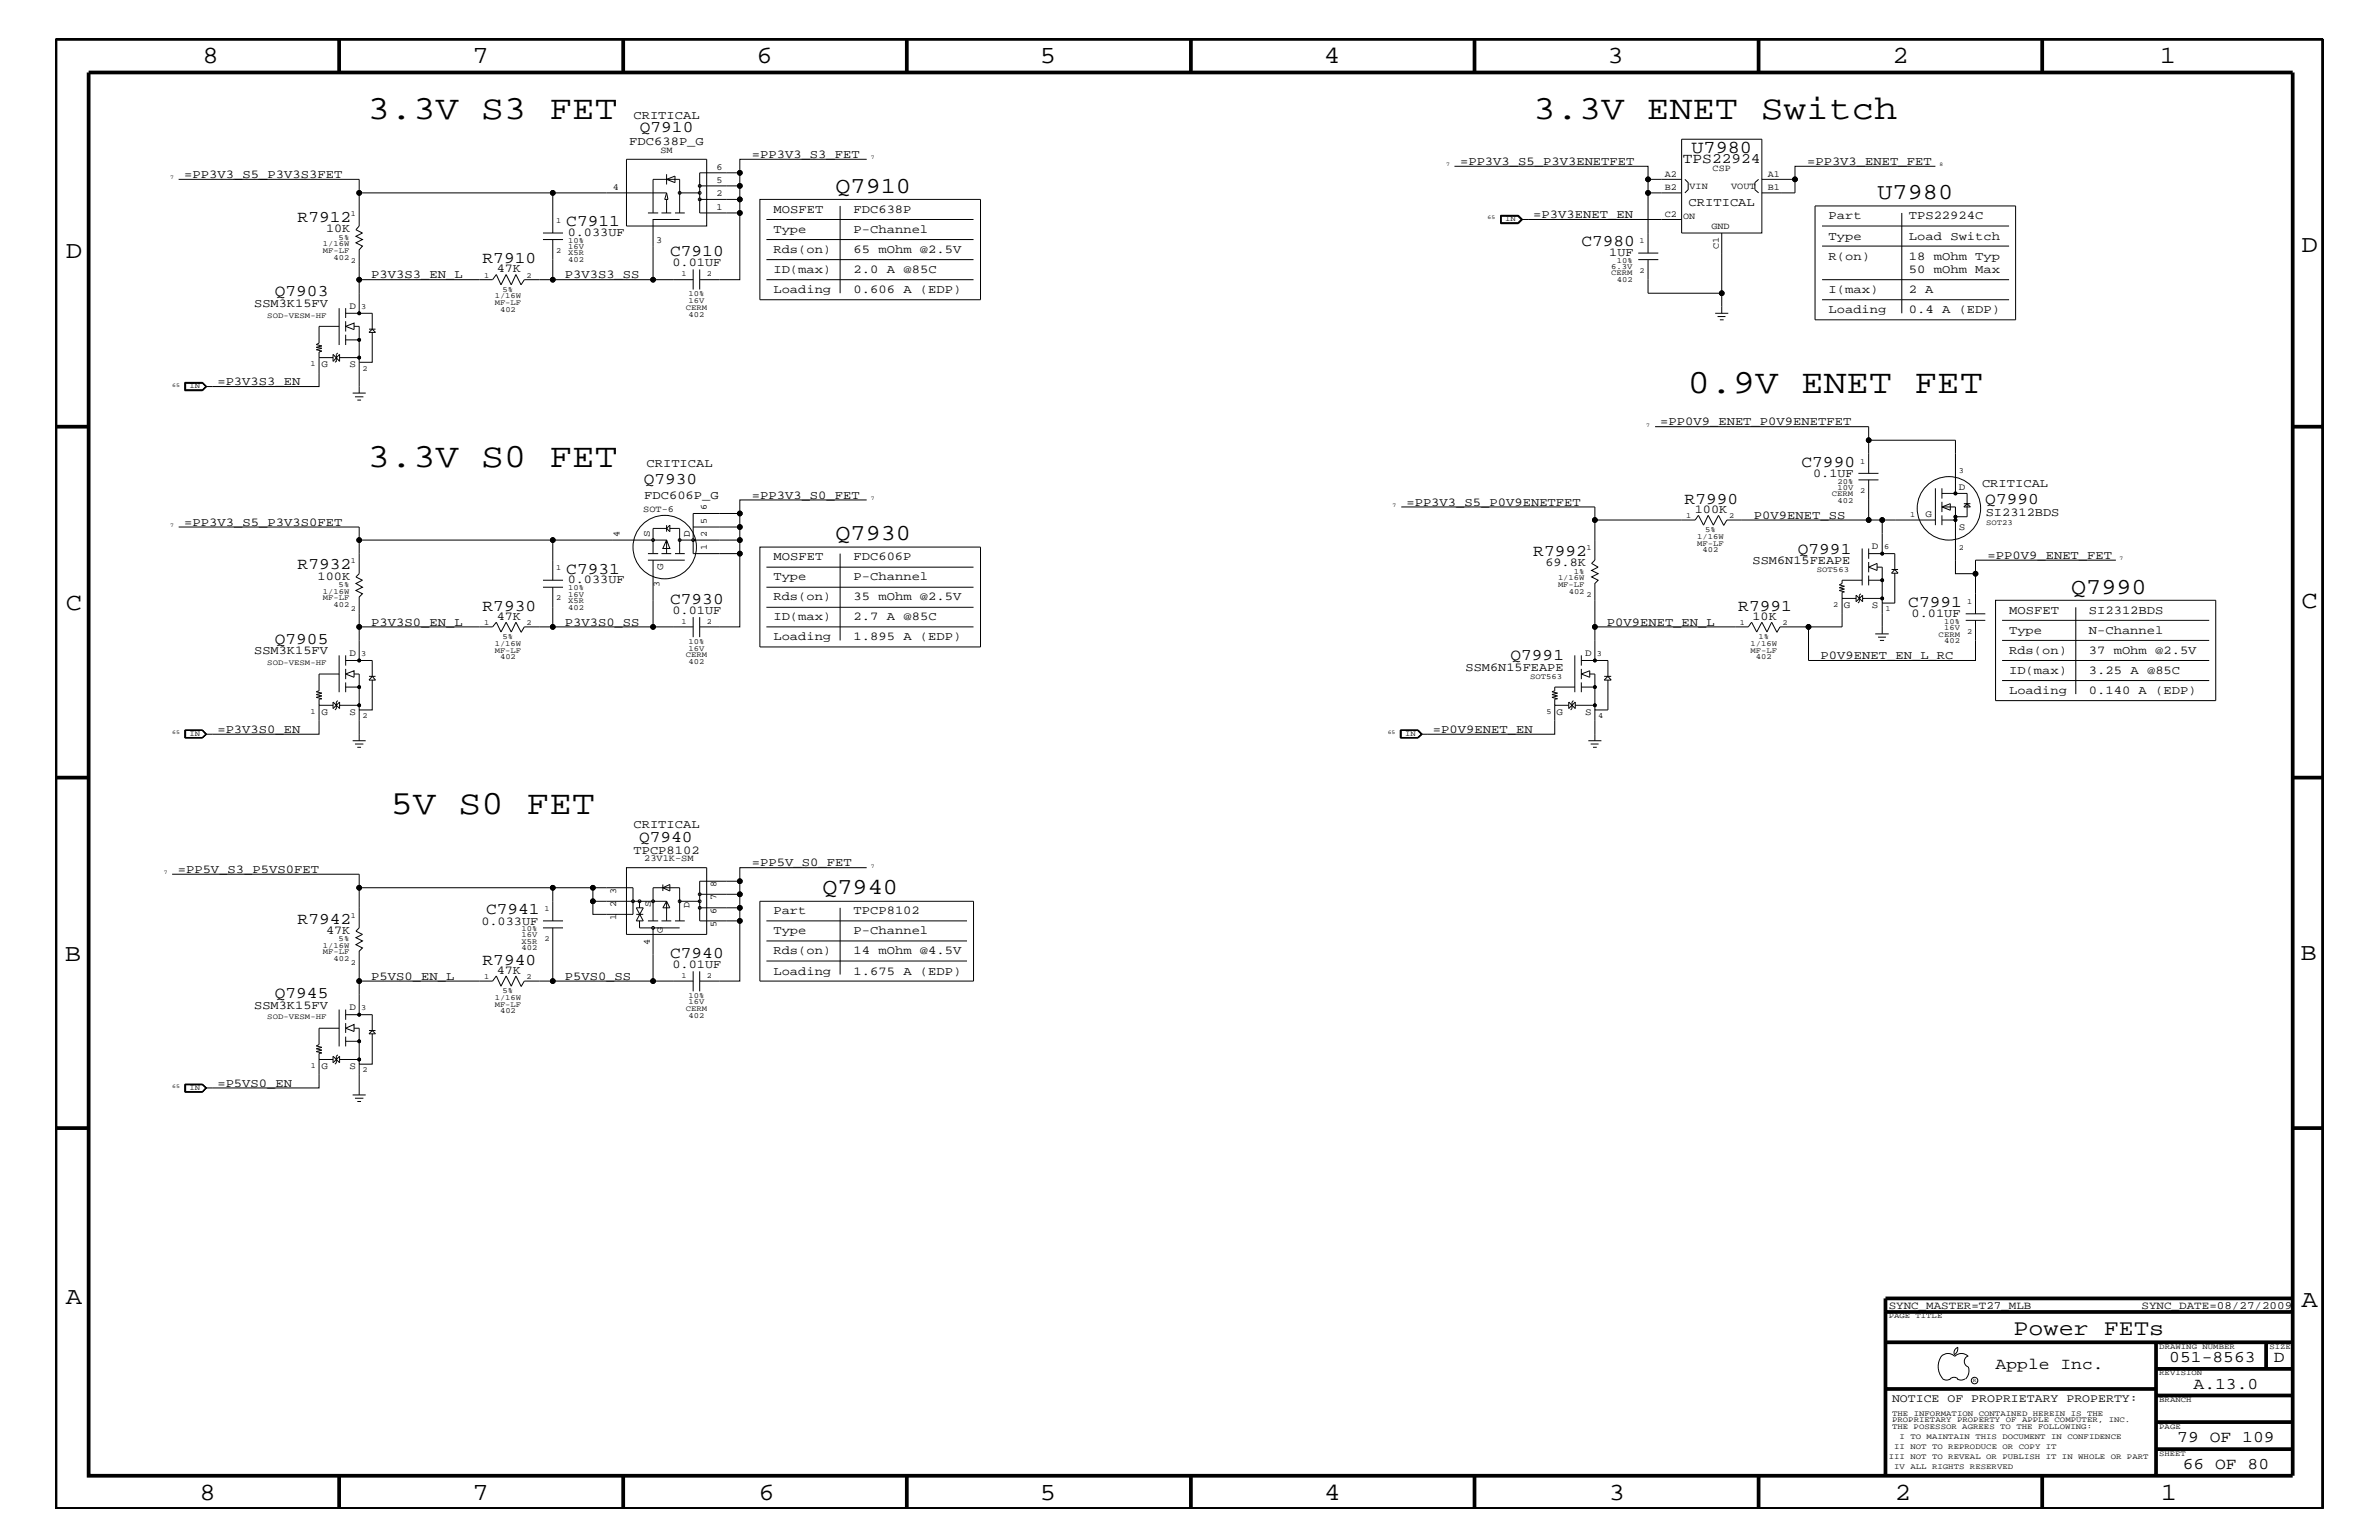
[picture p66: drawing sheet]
<svg xmlns="http://www.w3.org/2000/svg" width="432mm" height="279mm" viewBox="0 0 432 279" stroke-linecap="round" stroke-linejoin="round" font-family="sans-serif">
<defs><g id="words">
<g font-size="6.2">
<text x="66.7" y="21.6">3.3V S3 FET</text>
<text x="278.3" y="21.6">3.3V ENET Switch</text>
<text x="306.3" y="71.3">0.9V ENET FET</text>
<text x="66.7" y="84.7">3.3V S0 FET</text>
<text x="70.9" y="147.7">5V S0 FET</text>
</g>
<g font-size="4.5">
<text x="36.7" y="11.5">8</text>
<text x="85.8" y="11.5">7</text>
<text x="137.3" y="11.5">6</text>
<text x="188.7" y="11.5">5</text>
<text x="240.3" y="11.5">4</text>
<text x="291.8" y="11.5">3</text>
<text x="343.5" y="11.5">2</text>
<text x="392" y="11.5">1</text>
<text x="11.9" y="46.8">D</text>
<text x="417.7" y="45.7">D</text>
<text x="11.9" y="110.6">C</text>
<text x="417.7" y="110.3">C</text>
<text x="11.8" y="174.3">B</text>
<text x="417.6" y="174.2">B</text>
<text x="11.9" y="236.7">A</text>
<text x="417.7" y="237.1">A</text>
<text x="36.2" y="272.1">8</text>
<text x="85.8" y="272.1">7</text>
<text x="137.7" y="272.1">6</text>
<text x="188.7" y="272.1">5</text>
<text x="240.4" y="272.1">4</text>
<text x="292" y="272.1">3</text>
<text x="343.9" y="272.1">2</text>
<text x="392.2" y="272.1">1</text>
</g>
<g font-size="4.1">
<text x="151.6" y="35">Q7910</text>
<text x="340.8" y="36.2">U7980</text>
<text x="151.6" y="98">Q7930</text>
<text x="375.9" y="107.7">Q7990</text>
<text x="149.3" y="162.2">Q7940</text>
<text x="365.5" y="242.3">Power FETs</text>
</g>
<text font-size="3.3" x="307" y="27.7">U7980</text>
<g font-size="3">
<text x="116.1" y="24">Q7910</text>
<text x="54" y="40.3">R7912</text>
<text x="102.8" y="41">C7911</text>
<text x="87.6" y="47.7">R7910</text>
<text x="121.6" y="46.5">C7910</text>
<text x="287" y="44.6">C7980</text>
<text x="49.9" y="53.8">Q7903</text>
<text x="116.8" y="87.8">Q7930</text>
<text x="327" y="84.7">C7990</text>
<text x="305.8" y="91.4">R7990</text>
<text x="360.3" y="91.4">Q7990</text>
<text x="278.3" y="101">R7992</text>
<text x="326.3" y="100.4">Q7991</text>
<text x="54" y="103.3">R7932</text>
<text x="102.8" y="104.1">C7931</text>
<text x="87.6" y="110.8">R7930</text>
<text x="121.6" y="109.5">C7930</text>
<text x="315.5" y="110.8">R7991</text>
<text x="346.4" y="110.2">C7991</text>
<text x="49.9" y="116.8">Q7905</text>
<text x="274.2" y="119.8">Q7991</text>
<text x="116" y="152.9">Q7940</text>
<text x="54" y="167.6">R7942</text>
<text x="88.2" y="165.9">C7941</text>
<text x="121.6" y="173.8">C7940</text>
<text x="87.6" y="175">R7940</text>
<text x="49.9" y="181">Q7945</text>
<text x="362.2" y="248.4">Apple Inc.</text>
<text x="393.7" y="247.1">051-8563</text>
<text x="398.1" y="252">A.13.0</text>
<text x="412.7" y="247.1">D</text>
<text x="395.2" y="261.6">79 OF 109</text>
<text x="396.2" y="266.6">66 OF 80</text>
</g>
<text font-size="2.6" x="305.4" y="29.7">TPS22924</text>
<g font-size="2.2">
<text x="115" y="21.6">CRITICAL</text>
<text x="114.2" y="26.4">FDC638P_G</text>
<text x="136.5" y="28.6">=PP3V3_S3_FET</text>
<text x="265" y="29.9">=PP3V3_S5_P3V3ENETFET</text>
<text x="328" y="29.9">=PP3V3_ENET_FET</text>
<text x="33.4" y="32.3">=PP3V3_S5_P3V3S3FET</text>
<text x="140.4" y="38.6">MOSFET</text>
<text x="154.9" y="38.6">FDC638P</text>
<text x="278.3" y="39.6">=P3V3ENET_EN</text>
<text x="306.5" y="37.4">CRITICAL</text>
<text x="331.9" y="39.8">Part</text>
<text x="346.5" y="39.8">TPS22924C</text>
<text x="59.2" y="42.1">10K</text>
<text x="103" y="42.9">0.033UF</text>
<text x="140.4" y="45.9">Rds(on)</text>
<text x="140.4" y="42.3">Type</text>
<text x="154.9" y="45.9">65 mOhm @2.5V</text>
<text x="154.9" y="42.3">P-Channel</text>
<text x="292.1" y="46.5">1UF</text>
<text x="331.9" y="47.1">R(on)</text>
<text x="331.9" y="43.5">Type</text>
<text x="346.5" y="47.1">18 mOhm Typ</text>
<text x="346.5" y="43.5">Load Switch</text>
<text x="67.4" y="50.5">P3V3S3_EN_L</text>
<text x="90.2" y="49.4">47K</text>
<text x="102.5" y="50.5">P3V3S3_SS</text>
<text x="122" y="48.3">0.01UF</text>
<text x="140.4" y="53.2">Loading</text>
<text x="140.4" y="49.6">ID(max)</text>
<text x="154.9" y="49.6">2.0 A @85C</text>
<text x="154.9" y="53.2">0.606 A (EDP)</text>
<text x="331.9" y="53.2">I(max)</text>
<text x="346.5" y="53.2">2 A</text>
<text x="346.5" y="49.6">50 mOhm Max</text>
<text x="46.1" y="55.7">SSM3K15FV</text>
<text x="331.9" y="56.8">Loading</text>
<text x="346.5" y="56.8">0.4 A (EDP)</text>
<text x="39.5" y="69.9">=P3V3S3_EN</text>
<text x="301.3" y="77.2">=PP0V9_ENET_P0V9ENETFET</text>
<text x="117.3" y="84.7">CRITICAL</text>
<text x="329.1" y="86.5">0.1UF</text>
<text x="359.7" y="88.3">CRITICAL</text>
<text x="33.4" y="95.4">=PP3V3_S5_P3V3S0FET</text>
<text x="116.9" y="90.5">FDC606P_G</text>
<text x="136.5" y="90.5">=PP3V3_S0_FET</text>
<text x="255.3" y="91.7">=PP3V3_S5_P0V9ENETFET</text>
<text x="307.6" y="93.1">100K</text>
<text x="318.3" y="94.2">P0V9ENET_SS</text>
<text x="360.4" y="93.6">SI2312BDS</text>
<text x="140.4" y="101.6">MOSFET</text>
<text x="154.9" y="101.6">FDC606P</text>
<text x="360.8" y="101.4">=PP0V9_ENET_FET</text>
<text x="57.7" y="105.2">100K</text>
<text x="103" y="105.9">0.033UF</text>
<text x="140.4" y="105.3">Type</text>
<text x="154.9" y="105.3">P-Channel</text>
<text x="280.5" y="102.7">69.8K</text>
<text x="318.1" y="102.4">SSM6N15FEAPE</text>
<text x="67.4" y="113.6">P3V3S0_EN_L</text>
<text x="90.2" y="112.5">47K</text>
<text x="102.5" y="113.6">P3V3S0_SS</text>
<text x="122" y="111.4">0.01UF</text>
<text x="140.4" y="112.6">ID(max)</text>
<text x="140.4" y="108.9">Rds(on)</text>
<text x="154.9" y="108.9">35 mOhm @2.5V</text>
<text x="154.9" y="112.6">2.7 A @85C</text>
<text x="291.7" y="113.6">P0V9ENET_EN_L</text>
<text x="318.1" y="112.5">10K</text>
<text x="347" y="112">0.01UF</text>
<text x="364.7" y="111.4">MOSFET</text>
<text x="379.1" y="111.4">SI2312BDS</text>
<text x="46.1" y="118.7">SSM3K15FV</text>
<text x="140.4" y="116.2">Loading</text>
<text x="154.9" y="116.2">1.895 A (EDP)</text>
<text x="330.5" y="119.6">P0V9ENET_EN_L_RC</text>
<text x="364.7" y="115">Type</text>
<text x="364.7" y="118.6">Rds(on)</text>
<text x="379.1" y="115">N-Channel</text>
<text x="379.1" y="118.6">37 mOhm @2.5V</text>
<text x="266" y="121.8">SSM6N15FEAPE</text>
<text x="364.7" y="125.9">Loading</text>
<text x="364.7" y="122.3">ID(max)</text>
<text x="379.1" y="122.3">3.25 A @85C</text>
<text x="379.1" y="125.9">0.140 A (EDP)</text>
<text x="39.5" y="133">=P3V3S0_EN</text>
<text x="260.1" y="133">=P0V9ENET_EN</text>
<text x="115" y="150.1">CRITICAL</text>
<text x="115" y="155">TPCP8102</text>
<text x="32.3" y="158.4">=PP5V_S3_P5VS0FET</text>
<text x="136.5" y="157.2">=PP5V_S0_FET</text>
<text x="87.4" y="167.8">0.033UF</text>
<text x="140.4" y="165.9">Part</text>
<text x="154.9" y="165.9">TPCP8102</text>
<text x="59.2" y="169.4">47K</text>
<text x="140.4" y="169.5">Type</text>
<text x="140.4" y="173.2">Rds(on)</text>
<text x="154.9" y="169.5">P-Channel</text>
<text x="154.9" y="173.2">14 mOhm @4.5V</text>
<text x="67.4" y="177.7">P5VS0_EN_L</text>
<text x="90.2" y="176.7">47K</text>
<text x="102.5" y="177.7">P5VS0_SS</text>
<text x="122" y="175.6">0.01UF</text>
<text x="140.4" y="176.8">Loading</text>
<text x="154.9" y="176.8">1.675 A (EDP)</text>
<text x="46.1" y="183">SSM3K15FV</text>
<text x="39.5" y="197.2">=P5VS0_EN</text>
</g>
<text font-size="2.1" x="343.4" y="254.4">NOTICE OF PROPRIETARY PROPERTY:</text>
<g font-size="2">
<text x="342.8" y="237.4">SYNC_MASTER=T27_MLB</text>
<text x="388.7" y="237.4">SYNC_DATE=08/27/2009</text>
</g>
<g font-size="1.8">
<text x="63.4" y="56.1">D</text>
<text x="58.3" y="66.7">G</text>
<text x="63.4" y="66.7">S</text>
<text x="355.5" y="88.9">D</text>
<text x="349.5" y="93.8">G</text>
<text x="117.9" y="97.4" transform="rotate(-90 117.9 97.4)">S</text>
<text x="125.2" y="97.4" transform="rotate(-90 125.2 97.4)">D</text>
<text x="339.8" y="99.7">D</text>
<text x="355.5" y="96.2">S</text>
<text x="120.4" y="103.5" transform="rotate(-90 120.4 103.5)">G</text>
<text x="334.7" y="110.3">G</text>
<text x="339.8" y="110.3">S</text>
<text x="63.4" y="119.1">D</text>
<text x="287.7" y="119.1">D</text>
<text x="58.3" y="129.7">G</text>
<text x="63.4" y="129.7">S</text>
<text x="282.5" y="129.7">G</text>
<text x="287.7" y="129.7">S</text>
<text x="63.4" y="183.3">D</text>
<text x="58.3" y="193.9">G</text>
<text x="63.4" y="193.9">S</text>
</g>
<g font-size="1.7">
<text x="119.9" y="27.7">SM</text>
<text x="111.3" y="34.4">4</text>
<text x="130" y="33.1">5</text>
<text x="130" y="30.8">6</text>
<text x="130" y="35.6">2</text>
<text x="302.2" y="34.5">B2</text>
<text x="302.2" y="32">A2</text>
<text x="306.7" y="34.2">VIN</text>
<text x="310.9" y="31.1">CSP</text>
<text x="314.2" y="34.2">VOUT</text>
<text x="320.9" y="32">A1</text>
<text x="320.9" y="34.5">B1</text>
<text x="130" y="38">1</text>
<text x="302.2" y="39.3">C2</text>
<text x="305.5" y="39.8">ON</text>
<text x="310.6" y="41.5">GND</text>
<text x="119.1" y="44.1">3</text>
<text x="312" y="45.2" transform="rotate(-90 312 45.2)">C1</text>
<text x="116.8" y="92.8">SOT-6</text>
<text x="128.3" y="95" transform="rotate(-90 128.3 95)">5</text>
<text x="128.3" y="92.6" transform="rotate(-90 128.3 92.6)">6</text>
<text x="112.4" y="97.4" transform="rotate(-90 112.4 97.4)">4</text>
<text x="128.3" y="99.9" transform="rotate(-90 128.3 99.9)">1</text>
<text x="128.3" y="97.4" transform="rotate(-90 128.3 97.4)">2</text>
<text x="119.7" y="106.5" transform="rotate(-90 119.7 106.5)">3</text>
<text x="116.9" y="156.2">23V1K-SM</text>
<text x="130" y="161" transform="rotate(-90 130 161)">8</text>
<text x="111.8" y="167" transform="rotate(-90 111.8 167)">1</text>
<text x="111.8" y="164.6" transform="rotate(-90 111.8 164.6)">2</text>
<text x="111.8" y="162.2" transform="rotate(-90 111.8 162.2)">3</text>
<text x="118.1" y="164.5" transform="rotate(-90 118.1 164.5)">S</text>
<text x="125.1" y="164.7" transform="rotate(-90 125.1 164.7)">D</text>
<text x="130" y="165.8" transform="rotate(-90 130 165.8)">6</text>
<text x="130" y="163.4" transform="rotate(-90 130 163.4)">7</text>
<text x="117.9" y="171.4" transform="rotate(-90 117.9 171.4)">4</text>
<text x="120.3" y="169.3" transform="rotate(-90 120.3 169.3)">G</text>
<text x="130" y="168.2" transform="rotate(-90 130 168.2)">5</text>
</g>
<g font-size="1.4">
<text x="63.7" y="39.2">1</text>
<text x="100.9" y="40.4">1</text>
<text x="273.2" y="40.2">IN</text>
<text x="58.6" y="45.9">MF-LF</text>
<text x="58.6" y="44.6">1/16W</text>
<text x="60.5" y="47.1">402</text>
<text x="61.5" y="43.5">5%</text>
<text x="63.7" y="47.7">2</text>
<text x="100.9" y="45.9">2</text>
<text x="103.1" y="44.1">10%</text>
<text x="103.1" y="45.2">16V</text>
<text x="103.1" y="46.3">X5R</text>
<text x="103.1" y="47.6">402</text>
<text x="293.5" y="47.7">10%</text>
<text x="297.6" y="44.1">1</text>
<text x="87.9" y="50.4">1</text>
<text x="91.2" y="52.9">5%</text>
<text x="95.6" y="50.4">2</text>
<text x="123.7" y="50.2">1</text>
<text x="125" y="53.8">10%</text>
<text x="128.3" y="50.2">2</text>
<text x="292.4" y="48.8">6.3V</text>
<text x="292.4" y="50">CERM</text>
<text x="293.5" y="51.3">402</text>
<text x="297.6" y="49.6">2</text>
<text x="48.5" y="57.7">SOD-VESM-HF</text>
<text x="65.5" y="56">3</text>
<text x="89.8" y="54.1">1/16W</text>
<text x="89.8" y="55.3">MF-LF</text>
<text x="90.8" y="56.6">402</text>
<text x="124.5" y="56.2">CERM</text>
<text x="125" y="55">16V</text>
<text x="125" y="57.4">402</text>
<text x="34.4" y="70.5">IN</text>
<text x="56.4" y="66.5">1</text>
<text x="65.8" y="67.3">2</text>
<text x="333.5" y="87.7">20%</text>
<text x="333.5" y="88.8">10V</text>
<text x="337.7" y="89.5">2</text>
<text x="337.7" y="84.1">1</text>
<text x="355.5" y="85.9">3</text>
<text x="306.1" y="94">1</text>
<text x="313.9" y="94">2</text>
<text x="332.5" y="90">CERM</text>
<text x="333.5" y="91.2">402</text>
<text x="346.7" y="93.8">1</text>
<text x="360.5" y="95.2">SOT23</text>
<text x="288" y="99.9">1</text>
<text x="308.1" y="99">MF-LF</text>
<text x="308.1" y="97.7">1/16W</text>
<text x="309" y="100.2">402</text>
<text x="309.5" y="96.5">5%</text>
<text x="342" y="99.6">6</text>
<text x="355.5" y="99.9">2</text>
<text x="58.6" y="107.7">1/16W</text>
<text x="61.5" y="106.5">5%</text>
<text x="63.7" y="102.2">1</text>
<text x="100.9" y="103.5">1</text>
<text x="103.1" y="107.1">10%</text>
<text x="282.8" y="105.3">1/16W</text>
<text x="282.8" y="106.5">MF-LF</text>
<text x="284.7" y="107.7">402</text>
<text x="285.7" y="104.1">1%</text>
<text x="329.8" y="103.7">SOT563</text>
<text x="58.6" y="108.9">MF-LF</text>
<text x="60.5" y="110.2">402</text>
<text x="63.7" y="110.8">2</text>
<text x="87.9" y="113.4">1</text>
<text x="95.6" y="113.4">2</text>
<text x="100.9" y="108.9">2</text>
<text x="103.1" y="108.2">16V</text>
<text x="103.1" y="109.4">X5R</text>
<text x="103.1" y="110.6">402</text>
<text x="123.7" y="113.1">1</text>
<text x="128.3" y="113.1">2</text>
<text x="288" y="108.3">2</text>
<text x="315.8" y="113.4">1</text>
<text x="323.5" y="113.4">2</text>
<text x="332.7" y="110.2">2</text>
<text x="342.2" y="110.9">1</text>
<text x="352.9" y="113.1">10%</text>
<text x="357" y="109.5">1</text>
<text x="65.5" y="119">3</text>
<text x="89.8" y="117.2">1/16W</text>
<text x="89.8" y="118.4">MF-LF</text>
<text x="90.8" y="119.6">402</text>
<text x="91.2" y="115.9">5%</text>
<text x="124.5" y="119.2">CERM</text>
<text x="125" y="116.8">10%</text>
<text x="125" y="118.1">16V</text>
<text x="289.8" y="119">3</text>
<text x="317.7" y="118.4">MF-LF</text>
<text x="317.7" y="117.2">1/16W</text>
<text x="318.7" y="119.6">402</text>
<text x="319.2" y="115.9">1%</text>
<text x="351.9" y="115.5">CERM</text>
<text x="352.9" y="116.7">402</text>
<text x="352.9" y="114.2">16V</text>
<text x="357" y="115">2</text>
<text x="48.5" y="120.7">SOD-VESM-HF</text>
<text x="125" y="120.4">402</text>
<text x="277.7" y="123.1">SOT563</text>
<text x="56.4" y="129.6">1</text>
<text x="65.8" y="130.2">2</text>
<text x="280.7" y="129.6">5</text>
<text x="290.1" y="130.2">4</text>
<text x="34.4" y="133.5">IN</text>
<text x="255" y="133.5">IN</text>
<text x="63.7" y="166.5">1</text>
<text x="98.8" y="165.3">1</text>
<text x="58.6" y="173.2">MF-LF</text>
<text x="58.6" y="172">1/16W</text>
<text x="61.5" y="170.7">5%</text>
<text x="94.7" y="168.9">10%</text>
<text x="94.7" y="170">16V</text>
<text x="94.7" y="171.2">X5R</text>
<text x="94.7" y="172.4">402</text>
<text x="98.8" y="170.7">2</text>
<text x="60.5" y="174.4">402</text>
<text x="63.7" y="175">2</text>
<text x="87.9" y="177.7">1</text>
<text x="95.6" y="177.7">2</text>
<text x="123.7" y="177.4">1</text>
<text x="128.3" y="177.4">2</text>
<text x="48.5" y="184.9">SOD-VESM-HF</text>
<text x="65.5" y="183.2">3</text>
<text x="89.8" y="181.4">1/16W</text>
<text x="89.8" y="182.7">MF-LF</text>
<text x="90.8" y="183.8">402</text>
<text x="91.2" y="180.2">5%</text>
<text x="124.5" y="183.5">CERM</text>
<text x="125" y="181">10%</text>
<text x="125" y="182.2">16V</text>
<text x="125" y="184.7">402</text>
<text x="34.4" y="197.8">IN</text>
<text x="56.4" y="193.7">1</text>
<text x="65.8" y="194.5">2</text>
<text x="342.8" y="239.2">PAGE TITLE</text>
<text x="391.9" y="244.7">DRAWING NUMBER</text>
<text x="411.9" y="244.7">SIZE</text>
<text x="391.9" y="249.5">REVISION</text>
<text x="343.4" y="256.8">THE INFORMATION CONTAINED HEREIN IS THE</text>
<text x="391.9" y="254.4">BRANCH</text>
<text x="343.4" y="259.3">THE POSESSOR AGREES TO THE FOLLOWING:</text>
<text x="343.4" y="258">PROPRIETARY PROPERTY OF APPLE COMPUTER, INC.</text>
<text x="343.8" y="262.9">II NOT TO REPRODUCE OR COPY IT</text>
<text x="344.8" y="261.1">I TO MAINTAIN THIS DOCUMENT IN CONFIDENCE</text>
<text x="391.9" y="259.3">PAGE</text>
<text x="342.8" y="264.7">III NOT TO REVEAL OR PUBLISH IT IN WHOLE OR PART</text>
<text x="343.8" y="266.6">IV ALL RIGHTS RESERVED</text>
<text x="391.9" y="264.1">SHEET</text>
</g>
<g font-size="1">
<text x="158.1" y="28.9">7</text>
<text x="30.9" y="32.5">7</text>
<text x="262.5" y="30.2">7</text>
<text x="352" y="30.2">8</text>
<text x="270" y="39.8">65</text>
<text x="31.2" y="70.1">65</text>
<text x="298.8" y="77.4">7</text>
<text x="30.9" y="95.6">7</text>
<text x="158.1" y="90.7">7</text>
<text x="252.7" y="92">7</text>
<text x="384.7" y="101.6">7</text>
<text x="31.2" y="133.2">65</text>
<text x="251.9" y="133.2">65</text>
<text x="29.7" y="158.6">7</text>
<text x="158.1" y="157.4">7</text>
<text x="31.2" y="197.4">65</text>
<text x="358.1" y="250.7">R</text>
</g>
</g></defs>
<g fill="none" stroke="#000" stroke-width=".18">
<path d="M32.4 32.5h32.8v2.5M100.3 35h-35.1v6l-.6 .7 1.2 .6-1.2 .6 1.2 .6-1.2 .6 1.2 .5-.6 .7v5.4h24.2l.7-.9 .8 1.9 1-1.9 .9 1.9 .8-1.9 1 1.9 .6-1h5.1v-7.2M113.7 28.9h14.6v12.1h-14.6zM117.6 38.6h1.9M118.5 38.6v-6.1h4.9v6.1M120.1 38.6h1.7M121 35h-20.7v7.3M121 35l.2 1.2h-.5zM121 31.6v1.9M121 36.2v2.4M121 32.5l1.5-.6v1.2zM122.5 38.6h1.8"/>
<path d="M123.4 39.8h-4.9v10.9M123.4 35h3.6M127 36.2h7.3v2.4M127 33.7h7.3v2.5M134.3 31.4v2.3M137.9 36.2h40.1v18.2h-40.1zM139.1 39.8h37.6M152.5 37.4v15.8M157.3 28.9h-23v2.5h-7.3v7.2h7.3v12.1h-7.3M264 30.2h35.1v2.3h6.1M272.4 39.1h3.2l.8 .7-.8 .8h-3.2zM272.4 39.1h3.2l.7 .7-.7 .7h-3.2"/>
<path d="M272.5 39.1v1.4M272.5 39.2h3l.6 .6M275.5 39.1l.7 .7-.7 .7M276.1 39.8h29.1M276.1 39.8l-.6 .6h-3M299.1 35h6.1M299.1 32.5v13.4M305.2 25.3h14.6v17h-14.6zM305.8 32.5l.6 .6v1.3l-.6 .6M319.2 32.5l-.7 .6v1.3l.7 .6M325.8 32.5v2.5h-6M329.4 37.4h36.4v20.6h-36.4z"/>
<path d="M345.2 38.6v18.2M351.3 30.2h-25.5v2.3h-6M61.6 59.2h-3.7v3.1l-.5 .2 1 .3-1 .2 1 .2-1 .2 1 .3-.5 .2v6.2h-20.6M61.6 55.9v6.7M62.7 59.2l1.6-.6v1.2zM62.7 56.8h4.9v2.9M62.7 55.9v1.8M62.7 58.3v1.8M64.3 59.2h.9v12.1M65.2 50.7v6.1M67 59.7h1.2M67.6 59.7l.6 .6h-1.2z"/>
<path d="M98.6 43.5h3.6M98.6 42.3h3.6M100.3 50.7h25.5M125.8 48.9v3.6M127 48.9v3.6M139.1 47.1h37.6M139.1 43.5h37.6M139.1 50.7h37.6M297.3 47.1h3.7M297.3 45.9h3.7M299.1 47.1v6.1h13.4M311.3 56.8h2.4"/>
<path d="M311.7 57.4h1.5M312.2 58h.6M312.5 42.3v14.5M330.7 50.7h34M330.7 54.4h34M330.7 41h34M330.7 44.6h34M33.5 69.4h3.2l.8 .7-.8 .8h-3.2zM33.6 69.5h3.1l.7 .6-.7 .7h-3.1zM33.7 69.5h3l.6 .6-.6 .6h-3zM57.9 64.9h2.6M60.5 64.3v1.3l1.1-1.3v1.3z"/>
<path d="M61.3 64l-.3 .3v1.3l-.2 .1M61.6 64.9h3.6M62.7 60.7v1.9M62.7 61.7h2.5M64 71.3h2.4M64.4 72h1.6M64.9 72.6h.6M67.6 60.3v5.4h-2.4M300.4 77.4h38.8v2.5h15.7v9.6M339.2 79.9v6M32.4 95.6h32.8v2.4M100.3 98h-35.1v6.1l-.6 .6 1.2 .6-1.2 .6 1.2 .6-1.2 .6 1.2 .6-.6 .6v5.4h24.2l.7-.8 .8 1.8 1-1.8 .9 1.8 .8-1.8 1 1.8"/>
<path d="M121 95.3v1.2M121 95.9h-2.5v4.5M121.6 95.3v1.2l-.6-.6zM121.6 95.9h1.8v4.5M123.4 98h10.9v2.4M125.8 95.6h8.5v2.4M134.3 93.2h-8.5v7.2h8.5v13.3h-7.3M134.3 93.2v2.4M137.9 99.3h40.1v18.1h-40.1zM157.3 90.7h-23v2.5M254.3 92h35.2v9.6l-.6 .6 1.2 .7-1.2 .6 1.2 .6-1.2 .6 1.2 .6-.6 .6v7.8M289.5 94.3h18.2l.6-.8 .9 1.8 .8-1.8 1 1.8 .9-1.8 .9 1.8"/>
<path d="M337.3 87.1h3.7M337.3 85.9h3.7M338 99.5v6.7M339.2 87.1v7.2h2.4M339.2 99.5v1.9M339.2 94.3h-25.8l-.6 1.1M351.3 94.3h-9.7v6.1M351.3 88.6v6.7M352.5 92h2.4v12.1h3.7v7.3M352.5 94.3h2.4M352.5 92l1.5-.6v1.2zM352.5 88.6v1.9"/>
<path d="M352.5 91v1.9M352.5 93.5v1.8M352.5 89.5h4.5v4.3h-2.1M356.4 91.4h1.2M357 91.4l.6 .6h-1.2zM61.6 118.9v6.7M62.7 119.8h4.9v2.9M62.7 118.9v1.9M65.2 113.7v6.1M98.6 105.3h3.6M98.6 106.5h3.6M100.3 106.5v7.2h-5.1l-.6 1.1"/>
<path d="M117.6 100.4h1.9M117.6 101.6h6.7M118.5 101.6v12.1h-18.2M118.5 113.7h7.3M120.1 100.4h1.7M121 100.4v-2.4l-.7 1.5h1.3l-.6-1.5h-20.7v7.3M122.5 100.4h1.8M125.8 112v3.6M127 112v3.6M139.1 113.7h37.6M139.1 102.9h37.6M139.1 106.5h37.6"/>
<path d="M139.1 110.2h37.6M152.5 100.4v15.8M285.8 118.9v6.7M287 119.8h4.8v2.9M287 118.9v1.9M322.5 114.7l-.9-1.8-.9 1.8-.9-1.8-.9 1.8-1-1.8-.6 .8h-27.8v6.1M334.4 108.5l-.1 .1h2.6M336.9 108v1.2l1.2-1.2v1.2zM337.7 107.7l-.2 .3v1.2l-.3 .2M338 105.3h-3.7v.6l-.5 .2 1 .3-1 .2 1 .3-1 .2 1 .3-.5 .1v6.2h-6M338.1 108.6h3.5M339.2 100.4h4.7v2.9"/>
<path d="M339.2 102v1.8M339.2 104.4v1.8M339.2 105.3h2.4M339.2 102.9l1.5-.7v1.3zM340.4 115h2.4M340.7 102.9h.9v12.1M340.9 115.6h1.4M341.2 116.2h.8M343.3 103.3h1.2M343.9 103.3l.6 .7h-1.2zM343.9 104v5.4h-2.3l.1-.1M356.8 112.6h3.5"/>
<path d="M356.8 111.4h3.5M358.6 112.6v7.2h-30.3v-6.1h-5.2l-.6 1.1M362.2 108.9h40v18.2h-40zM363.4 119.8h37.6M363.4 116.2h37.6M363.4 112.6h37.6M376.8 110.2v15.7M384 101.6h-25.4v2.5M33.6 133.8h3.1M33.6 132.5h3.1M33.6 132.4v1.5M33.7 132.5v1.3"/>
<path d="M36.7 132.4h-3.2v1.5h3.2M36.7 132.4l.8 .8-.8 .7M36.7 132.4l.7 .8M36.7 132.5l.7 .7M36.7 132.5l.6 .7M37.3 133.2l-.6 .6M37.4 133.2l-.7 .6M37.4 133.2l-.7 .7M58 127.9l-.1 .1h2.6M60.5 127.4v1.2l1.1-1.2v1.2zM61.3 127.1l-.3 .3v1.2l-.2 .2M61.6 122.3h-3.7v3l-.5 .2 1 .3-1 .2 1 .3-1 .2 1 .3-.5 .1v6.3h-20.6"/>
<path d="M61.6 128h3.6M62.7 122.3l1.6-.6v1.2zM62.7 124.7h2.5M62.7 121.4v1.8M62.7 123.8v1.8M64 134.4h2.4M64.3 122.3h.9v12.1M64.4 135h1.6M64.9 135.6h.6M67 122.7h1.2M67.6 123.4v5.4h-2.4l.1-.1M67.6 122.7l.6 .7h-1.2z"/>
<path d="M254.3 132.5h3.1l.6 .7-.6 .6h-3.1zM254.3 132.5v1.3M257.3 132.5l.7 .7M257.4 132.4h-3.2v1.5h3.2M257.4 132.4l.7 .8-.7 .7M258 133.2l-.7 .6M282.3 127.9l-.1 .1h2.5M284.7 127.4v1.2l1.2-1.2v1.2zM285.6 127.1l-.3 .3v1.2l-.2 .2M285.8 124.7h-3.6v.6l-.5 .2 1 .3-1 .2 1 .3-1 .2 1 .3-.5 .1v6.3h-24.2M285.9 128h3.6M287 121.4v1.8"/>
<path d="M287 123.8v1.8M287 124.7h2.5M287 122.3l1.5-.6v1.2zM288.3 134.4h2.4M288.5 122.3h1v12.1M288.7 135h1.5M289.1 135.6h.7M291.2 122.7h1.2M291.8 122.7l.6 .7h-1.2zM291.8 123.4v5.4h-2.3l.1-.1M363.4 123.5h37.6M31.2 158.6h34v9.7l-.6 .6 1.2 .6-1.2 .6 1.2 .6-1.2 .7 1.2 .6-.6 .6v5.4h24.2l.7-.9 .8 1.8 1-1.8 .9 1.8 .8-1.8 1 1.8"/>
<path d="M113.7 157.4h14.6v12.1h-14.6zM134.3 159.9v2.3M157.3 157.4h-23v2.5h-7.3v7.2h7.3v10.9h-7.3M65.2 178v6.1M65.2 161.1h35.1M98.6 168.3h3.6M98.6 167.1h3.6M100.3 168.3v9.7h-5.1l-.6 1M107.6 161.1v2.4M115.5 164.7h1.3l-1.3 2.4h1.3zM115.5 165.9h1.3M116.1 167.1v1.2h7.3"/>
<path d="M116.1 163.5v1.2M117.6 167.1h1.9M118.5 168.3v9.7h-18.2M118.5 167.1v-6h4.9v6M118.5 178h7.3M120.1 167.1h1.7M120.3 161.1l1.3-.6v1.2zM120.3 160.5v1.2M121 163.5h-13.4v2.4h7.3v-4.8h-14.6v6M121 163.5v3.6M121 163.5l.6 1.2h-1.3zM122.5 167.1h1.8"/>
<path d="M123.4 163.5h3.6M125.8 176.2v3.7M127 164.7h7.3v2.4M127 162.2h7.3v2.5M127 176.2v3.7M137.9 163.5h38.8v14.5h-38.8zM139.1 167.1h36.4M139.1 174.4h36.4M139.1 170.7h36.4M152.5 164.7v12.1M33.6 196.7v1.4M33.6 198.1h3.1"/>
<path d="M33.6 196.8h3.1M33.7 196.8v1.3M36.7 196.7h-3.2v1.4h3.2M36.7 196.7l.8 .7-.8 .7M36.7 196.7l.7 .7M36.7 196.8l.7 .6M36.7 196.8l.6 .6M37.3 197.4l-.6 .7M37.4 197.4l-.7 .7M58 192.1l-.1 .1h2.6M60.5 191.6v1.2l1.1-1.2v1.2zM61.3 191.4l-.3 .2v1.2l-.2 .3"/>
<path d="M61.6 186.5h-3.7v3l-.5 .3 1 .2-1 .3 1 .2-1 .3 1 .2-.5 .1v6.3h-20.6M61.6 183.2v6.7M61.6 192.2h3.6M62.7 186.5l1.6-.6v1.2zM62.7 183.2v1.8M62.7 185.6v1.8M62.7 188.1v1.8M62.7 184.1h4.9v2.9M62.7 188.9h2.5M64 198.7h2.4M64.3 186.5h.9v12.2M64.4 199.2h1.6"/>
<path d="M64.9 199.8h.6M67 187h1.2M67.6 187.6v5.5h-2.4l.1-.1M67.6 187l.6 .6h-1.2zM352.3 246.1a1.69 1.69 0 0 1 2.5 0 1.72 1.72 0 0 1 2.4 0M352.4 246a3.2 3.2 0 0 0 .4 4.3l.8 .1 .4-.2M354 250.2l.7-.3 .7 .3M355.2 250.2l.7 .2 .7-.2M355.3 244.4v.3a1.18 1.18 0 0 1-.6 1.1M355.4 244.4a.99 .99 0 0 0-.6 1.4M357.2 246a1.04 1.04 0 0 0-.7 1 1.04 1.04 0 0 0 .7 1M357.3 248l.1 .7a2.11 2.11 0 0 1-.6 1.5"/>
<circle cx="65.2" cy="35" r=".42"/>
<circle cx="100.3" cy="35" r=".42"/>
<circle cx="123.4" cy="35" r=".25"/>
<circle cx="127" cy="35" r=".25"/>
<circle cx="127" cy="33.7" r=".25"/>
<circle cx="127" cy="36.2" r=".25"/>
<circle cx="134.3" cy="38.6" r=".42"/>
<circle cx="134.3" cy="31.4" r=".42"/>
<circle cx="134.3" cy="36.2" r=".42"/>
<circle cx="134.3" cy="33.7" r=".42"/>
<circle cx="299.1" cy="35" r=".42"/>
<circle cx="299.1" cy="32.5" r=".42"/>
<circle cx="325.8" cy="32.5" r=".42"/>
<circle cx="65.2" cy="50.7" r=".42"/>
<circle cx="65.2" cy="56.8" r=".25"/>
<circle cx="100.3" cy="50.7" r=".42"/>
<circle cx="118.5" cy="50.7" r=".42"/>
<circle cx="312.5" cy="53.2" r=".42"/>
<circle cx="65.2" cy="61.7" r=".25"/>
<circle cx="65.2" cy="64.9" r=".25"/>
<circle cx="339.2" cy="79.9" r=".42"/>
<circle cx="65.2" cy="98" r=".42"/>
<circle cx="100.3" cy="98" r=".42"/>
<circle cx="118.5" cy="98" r=".25"/>
<circle cx="120.6" cy="99.3" r="5.8"/>
<circle cx="123.4" cy="98" r=".25"/>
<circle cx="125.8" cy="98" r=".25"/>
<circle cx="134.3" cy="93.2" r=".42"/>
<circle cx="134.3" cy="95.6" r=".42"/>
<circle cx="134.3" cy="98" r=".42"/>
<circle cx="289.5" cy="94.3" r=".42"/>
<circle cx="339.2" cy="94.3" r=".42"/>
<circle cx="341.6" cy="94.3" r=".42"/>
<circle cx="353.7" cy="92.2" r="5.8"/>
<circle cx="354.9" cy="89.5" r=".25"/>
<circle cx="354.9" cy="93.8" r=".25"/>
<circle cx="354.9" cy="94.3" r=".25"/>
<circle cx="65.2" cy="113.7" r=".42"/>
<circle cx="65.2" cy="119.8" r=".25"/>
<circle cx="100.3" cy="113.7" r=".42"/>
<circle cx="118.5" cy="113.7" r=".42"/>
<circle cx="134.3" cy="100.4" r=".42"/>
<circle cx="289.5" cy="113.7" r=".42"/>
<circle cx="289.5" cy="119.8" r=".25"/>
<circle cx="328.3" cy="113.7" r=".42"/>
<circle cx="341.6" cy="105.3" r=".25"/>
<circle cx="341.6" cy="108.6" r=".25"/>
<circle cx="341.6" cy="100.4" r=".25"/>
<circle cx="358.6" cy="104.1" r=".42"/>
<circle cx="65.2" cy="124.7" r=".25"/>
<circle cx="65.2" cy="128" r=".25"/>
<circle cx="289.5" cy="124.7" r=".25"/>
<circle cx="289.5" cy="128" r=".25"/>
<circle cx="134.3" cy="159.9" r=".42"/>
<circle cx="65.2" cy="161.1" r=".42"/>
<circle cx="65.2" cy="178" r=".42"/>
<circle cx="100.3" cy="161.1" r=".42"/>
<circle cx="100.3" cy="178" r=".42"/>
<circle cx="107.6" cy="163.5" r=".42"/>
<circle cx="107.6" cy="161.1" r=".42"/>
<circle cx="114.9" cy="163.5" r=".25"/>
<circle cx="116.1" cy="163.5" r=".25"/>
<circle cx="118.5" cy="178" r=".42"/>
<circle cx="118.5" cy="163.5" r=".25"/>
<circle cx="118.5" cy="168.3" r=".25"/>
<circle cx="123.4" cy="163.5" r=".25"/>
<circle cx="127" cy="164.7" r=".25"/>
<circle cx="127" cy="163.5" r=".25"/>
<circle cx="127" cy="162.2" r=".25"/>
<circle cx="134.3" cy="162.2" r=".42"/>
<circle cx="134.3" cy="164.7" r=".42"/>
<circle cx="134.3" cy="167.1" r=".42"/>
<circle cx="65.2" cy="184.1" r=".25"/>
<circle cx="65.2" cy="188.9" r=".25"/>
<circle cx="65.2" cy="192.2" r=".25"/>
<circle cx="358.4" cy="250.5" r=".59"/>
</g>
<g fill="#000">
<circle cx="65.2" cy="35" r=".42"/>
<circle cx="100.3" cy="35" r=".42"/>
<circle cx="134.3" cy="38.6" r=".42"/>
<circle cx="134.3" cy="31.4" r=".42"/>
<circle cx="134.3" cy="36.2" r=".42"/>
<circle cx="134.3" cy="33.7" r=".42"/>
<circle cx="299.1" cy="35" r=".42"/>
<circle cx="299.1" cy="32.5" r=".42"/>
<circle cx="325.8" cy="32.5" r=".42"/>
<circle cx="65.2" cy="50.7" r=".42"/>
<circle cx="65.2" cy="56.8" r=".25"/>
<circle cx="100.3" cy="50.7" r=".42"/>
<circle cx="118.5" cy="50.7" r=".42"/>
<circle cx="312.5" cy="53.2" r=".42"/>
<circle cx="65.2" cy="61.7" r=".25"/>
<circle cx="65.2" cy="64.9" r=".25"/>
<circle cx="339.2" cy="79.9" r=".42"/>
<circle cx="65.2" cy="98" r=".42"/>
<circle cx="100.3" cy="98" r=".42"/>
<circle cx="134.3" cy="93.2" r=".42"/>
<circle cx="134.3" cy="95.6" r=".42"/>
<circle cx="134.3" cy="98" r=".42"/>
<circle cx="289.5" cy="94.3" r=".42"/>
<circle cx="339.2" cy="94.3" r=".42"/>
<circle cx="341.6" cy="94.3" r=".42"/>
<circle cx="354.9" cy="89.5" r=".25"/>
<circle cx="354.9" cy="93.8" r=".25"/>
<circle cx="354.9" cy="94.3" r=".25"/>
<circle cx="65.2" cy="113.7" r=".42"/>
<circle cx="65.2" cy="119.8" r=".25"/>
<circle cx="100.3" cy="113.7" r=".42"/>
<circle cx="118.5" cy="113.7" r=".42"/>
<circle cx="134.3" cy="100.4" r=".42"/>
<circle cx="289.5" cy="113.7" r=".42"/>
<circle cx="289.5" cy="119.8" r=".25"/>
<circle cx="328.3" cy="113.7" r=".42"/>
<circle cx="341.6" cy="105.3" r=".25"/>
<circle cx="341.6" cy="108.6" r=".25"/>
<circle cx="341.6" cy="100.4" r=".25"/>
<circle cx="358.6" cy="104.1" r=".42"/>
<circle cx="65.2" cy="124.7" r=".25"/>
<circle cx="65.2" cy="128" r=".25"/>
<circle cx="289.5" cy="124.7" r=".25"/>
<circle cx="289.5" cy="128" r=".25"/>
<circle cx="134.3" cy="159.9" r=".42"/>
<circle cx="65.2" cy="161.1" r=".42"/>
<circle cx="65.2" cy="178" r=".42"/>
<circle cx="100.3" cy="161.1" r=".42"/>
<circle cx="100.3" cy="178" r=".42"/>
<circle cx="107.6" cy="163.5" r=".42"/>
<circle cx="107.6" cy="161.1" r=".42"/>
<circle cx="118.5" cy="178" r=".42"/>
<circle cx="134.3" cy="162.2" r=".42"/>
<circle cx="134.3" cy="164.7" r=".42"/>
<circle cx="134.3" cy="167.1" r=".42"/>
<circle cx="65.2" cy="184.1" r=".25"/>
<circle cx="65.2" cy="188.9" r=".25"/>
<circle cx="65.2" cy="192.2" r=".25"/>
</g>
<g fill="none" stroke="#000" stroke-width=".68" stroke-linecap="butt">
<path d="M10.1 7.1h411.5v266.7h-411.5zM16.1 13.2h400v254.5h-400zM61.6 7.1v6.1M113.1 7.1v6.1M164.6 7.1v6.1M216.2 7.1v6.1M267.6 7.1v6.1M319.2 7.1v6.1M370.7 7.1v6.1M10.1 77.4h6M416.1 77.4h5.5M10.1 141.1h6"/>
<path d="M416.1 141.1h5.5M10.1 204.7h6M416.1 204.7h5.5M342.2 238h73.9M416.1 235.6h-73.9v32.1M342.2 243.5h73.9M342.2 252h49.1M391.3 243.5v24.2M391.3 258h24.8M391.3 253.2h24.8M391.3 248.4h24.8M411.3 243.5v4.9"/>
<path d="M61.6 267.7v6.1M113.1 267.7v6.1M164.6 267.7v6.1M216.2 268v5.8M267.6 267.7v6.1M319.2 267.7v6.1M370.7 267.7v6.1M391.3 262.9h24.8"/>
</g>
<use href="#words"/>
</svg>
